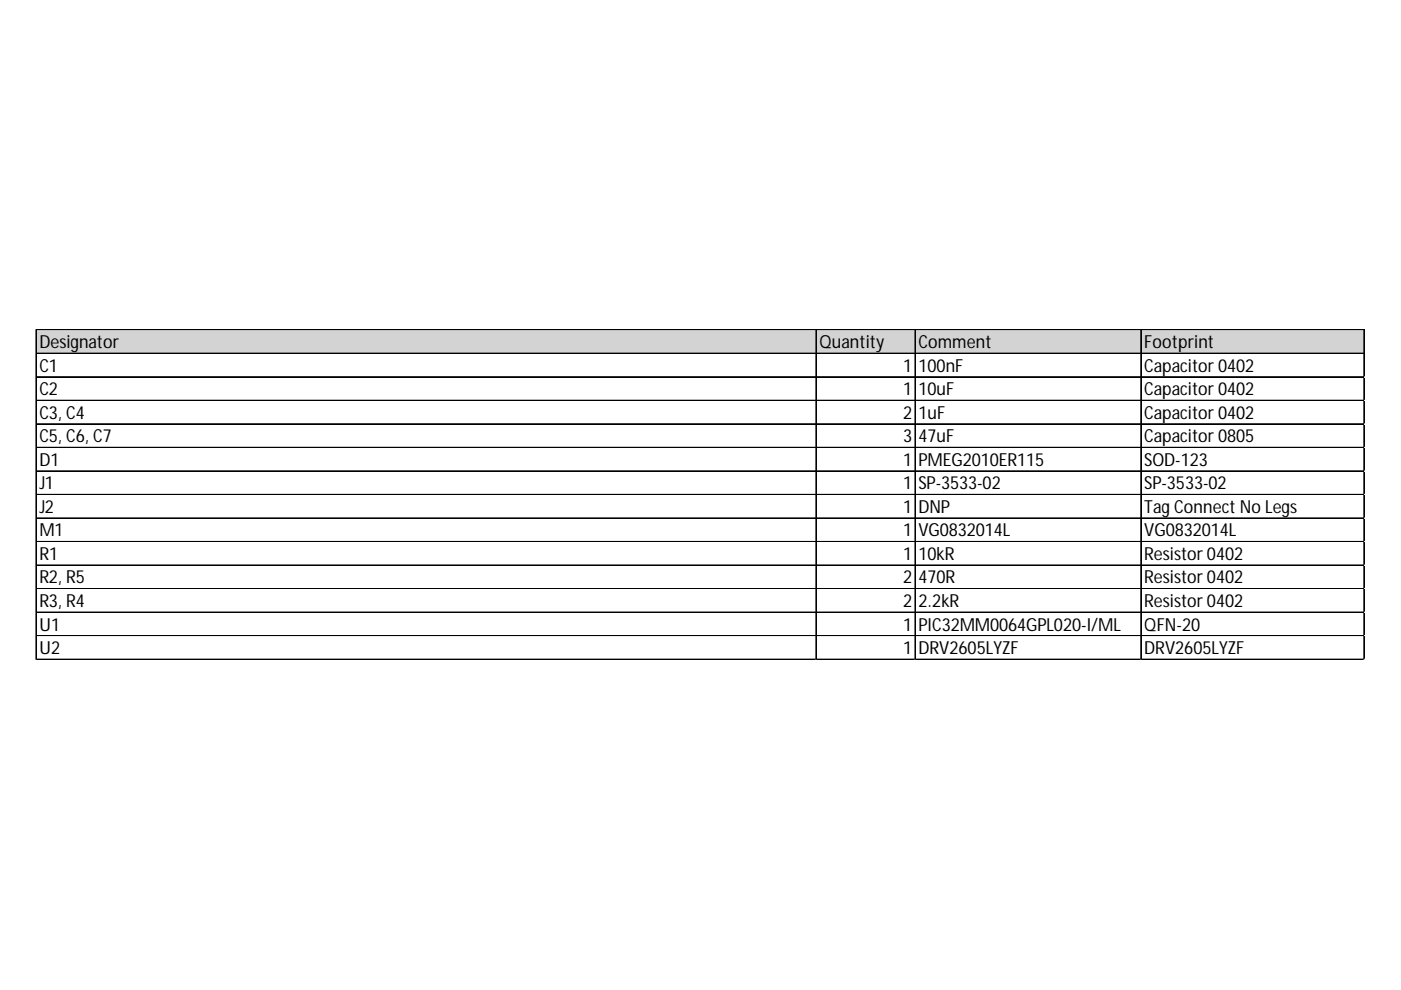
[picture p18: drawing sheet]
<svg xmlns="http://www.w3.org/2000/svg" width="297mm" height="210mm" viewBox="0 0 297 210" stroke-linecap="round" stroke-linejoin="round" font-family="sans-serif">
<defs><g id="words">
<g font-size="3.8">
<text x="8.4" y="73.8">Designator</text>
<text x="173.7" y="73.8">Quantity</text>
<text x="194.7" y="73.8">Comment</text>
<text x="242.6" y="73.8">Footprint</text>
<text x="8.4" y="78.8">C1</text>
<text x="8.4" y="83.8">C2</text>
<text x="191.5" y="78.8">1</text>
<text x="191.5" y="83.8">1</text>
<text x="194.7" y="78.8">100nF</text>
<text x="194.7" y="83.8">10uF</text>
<text x="242.6" y="78.8">Capacitor 0402</text>
<text x="242.6" y="83.8">Capacitor 0402</text>
<text x="8.4" y="88.8">C3, C4</text>
<text x="191.5" y="88.8">2</text>
<text x="194.7" y="88.8">1uF</text>
<text x="242.6" y="88.8">Capacitor 0402</text>
<text x="8.4" y="93.8">C5, C6, C7</text>
<text x="191.5" y="93.8">3</text>
<text x="194.7" y="93.8">47uF</text>
<text x="242.6" y="93.8">Capacitor 0805</text>
<text x="8.4" y="98.8">D1</text>
<text x="191.5" y="98.8">1</text>
<text x="194.7" y="98.8">PMEG2010ER115</text>
<text x="242.6" y="98.8">SOD-123</text>
<text x="8.4" y="103.8">J1</text>
<text x="191.5" y="103.8">1</text>
<text x="194.7" y="103.8">SP-3533-02</text>
<text x="242.6" y="103.8">SP-3533-02</text>
<text x="8.4" y="108.7">J2</text>
<text x="8.4" y="113.7">M1</text>
<text x="191.5" y="108.7">1</text>
<text x="191.5" y="113.7">1</text>
<text x="194.7" y="108.7">DNP</text>
<text x="194.7" y="113.7">VG0832014L</text>
<text x="242.6" y="108.7">Tag Connect No Legs</text>
<text x="242.6" y="113.7">VG0832014L</text>
<text x="8.4" y="118.7">R1</text>
<text x="191.5" y="118.7">1</text>
<text x="194.7" y="118.7">10kR</text>
<text x="242.6" y="118.7">Resistor 0402</text>
<text x="8.4" y="123.7">R2, R5</text>
<text x="191.5" y="123.7">2</text>
<text x="194.7" y="123.7">470R</text>
<text x="242.6" y="123.7">Resistor 0402</text>
<text x="8.4" y="128.7">R3, R4</text>
<text x="191.5" y="128.7">2</text>
<text x="194.7" y="128.7">2.2kR</text>
<text x="242.6" y="128.7">Resistor 0402</text>
<text x="8.4" y="133.7">U1</text>
<text x="191.5" y="133.7">1</text>
<text x="194.7" y="133.7">PIC32MM0064GPL020-I/ML</text>
<text x="242.6" y="133.7">QFN-20</text>
<text x="8.4" y="138.7">U2</text>
<text x="191.5" y="138.7">1</text>
<text x="194.7" y="138.7">DRV2605LYZF</text>
<text x="242.6" y="138.7">DRV2605LYZF</text>
</g>
</g></defs>
<path d="M7.7 70h281.7v5h-281.7z" fill="#d3d3d3"/>
<g fill="none" stroke="#000" stroke-width=".21">
<path d="M7.6 69.9v70M7.7 69.9v70M7.8 69.9h281.5M7.8 70h281.5M7.8 74.9h281.5M7.8 79.9h281.5M173 70v69.9M173.1 70v69.9M194 70v69.9M194.1 70v69.9M241.9 70v69.9M289.2 70v69.9"/>
<path d="M7.8 84.9h281.5M7.8 89.8h281.5M7.8 89.9h281.5M7.8 94.8h281.5M7.8 94.9h281.5M7.8 99.8h281.5M7.8 99.9h281.5M7.8 104.8h281.5M7.8 104.9h281.5M7.8 109.8h281.5M7.8 109.9h281.5M7.8 114.8h281.5"/>
<path d="M7.8 114.9h281.5M7.8 119.8h281.5M7.8 119.9h281.5M7.8 124.8h281.5M7.8 129.8h281.5M7.8 134.8h281.5M7.8 139.7h281.5M7.8 139.8h281.5"/>
</g>
<path d="M7.6 139.9h.1" fill="none" stroke="#e0e0e0" stroke-width=".21"/>
<path d="M7.6 139.9h.2z" fill="#e0e0e0"/>
<path d="M173 139.9h.1" fill="none" stroke="#e0e0e0" stroke-width=".21"/>
<path d="M173 139.9h.1z" fill="#e0e0e0"/>
<path d="M194 139.9h.1" fill="none" stroke="#e0e0e0" stroke-width=".21"/>
<path d="M194 139.9h.1z" fill="#e0e0e0"/>
<path d="M241.9 139.9h.1" fill="none" stroke="#e0e0e0" stroke-width=".21"/>
<path d="M241.9 139.9h.1z" fill="#e0e0e0"/>
<path d="M289.2 139.9h.1" fill="none" stroke="#e0e0e0" stroke-width=".21"/>
<path d="M289.2 139.9h.1z" fill="#e0e0e0"/>
<path d="M289.3 79.9h.1" fill="none" stroke="#e0e0e0" stroke-width=".21"/>
<path d="M289.3 79.9l.1 .1z" fill="#e0e0e0"/>
<path d="M289.3 84.9h.1" fill="none" stroke="#e0e0e0" stroke-width=".21"/>
<path d="M289.3 84.9l.1 .1z" fill="#e0e0e0"/>
<path d="M289.3 89.8h.1" fill="none" stroke="#e0e0e0" stroke-width=".21"/>
<path d="M289.3 89.8l.1 .2z" fill="#e0e0e0"/>
<path d="M289.3 94.8h.1" fill="none" stroke="#e0e0e0" stroke-width=".21"/>
<path d="M289.3 94.8l.1 .2z" fill="#e0e0e0"/>
<path d="M289.3 99.8h.1" fill="none" stroke="#e0e0e0" stroke-width=".21"/>
<path d="M289.3 99.8l.1 .2z" fill="#e0e0e0"/>
<path d="M289.3 104.8h.1" fill="none" stroke="#e0e0e0" stroke-width=".21"/>
<path d="M289.3 104.8l.1 .2z" fill="#e0e0e0"/>
<path d="M289.3 109.8h.1" fill="none" stroke="#e0e0e0" stroke-width=".21"/>
<path d="M289.3 109.8l.1 .2z" fill="#e0e0e0"/>
<path d="M289.3 114.8h.1" fill="none" stroke="#e0e0e0" stroke-width=".21"/>
<path d="M289.3 114.8l.1 .1z" fill="#e0e0e0"/>
<path d="M289.3 119.8h.1" fill="none" stroke="#e0e0e0" stroke-width=".21"/>
<path d="M289.3 119.8l.1 .1z" fill="#e0e0e0"/>
<path d="M289.3 124.8h.1" fill="none" stroke="#e0e0e0" stroke-width=".21"/>
<path d="M289.3 124.8l.1 .1z" fill="#e0e0e0"/>
<path d="M289.3 129.8h.1" fill="none" stroke="#e0e0e0" stroke-width=".21"/>
<path d="M289.3 129.8l.1 .1z" fill="#e0e0e0"/>
<path d="M289.3 134.8h.1" fill="none" stroke="#e0e0e0" stroke-width=".21"/>
<path d="M289.3 134.8l.1 .1z" fill="#e0e0e0"/>
<path d="M289.3 139.7h.1" fill="none" stroke="#e0e0e0" stroke-width=".21"/>
<path d="M289.3 139.7l.1 .2z" fill="#e0e0e0"/>
<use href="#words"/>
</svg>
